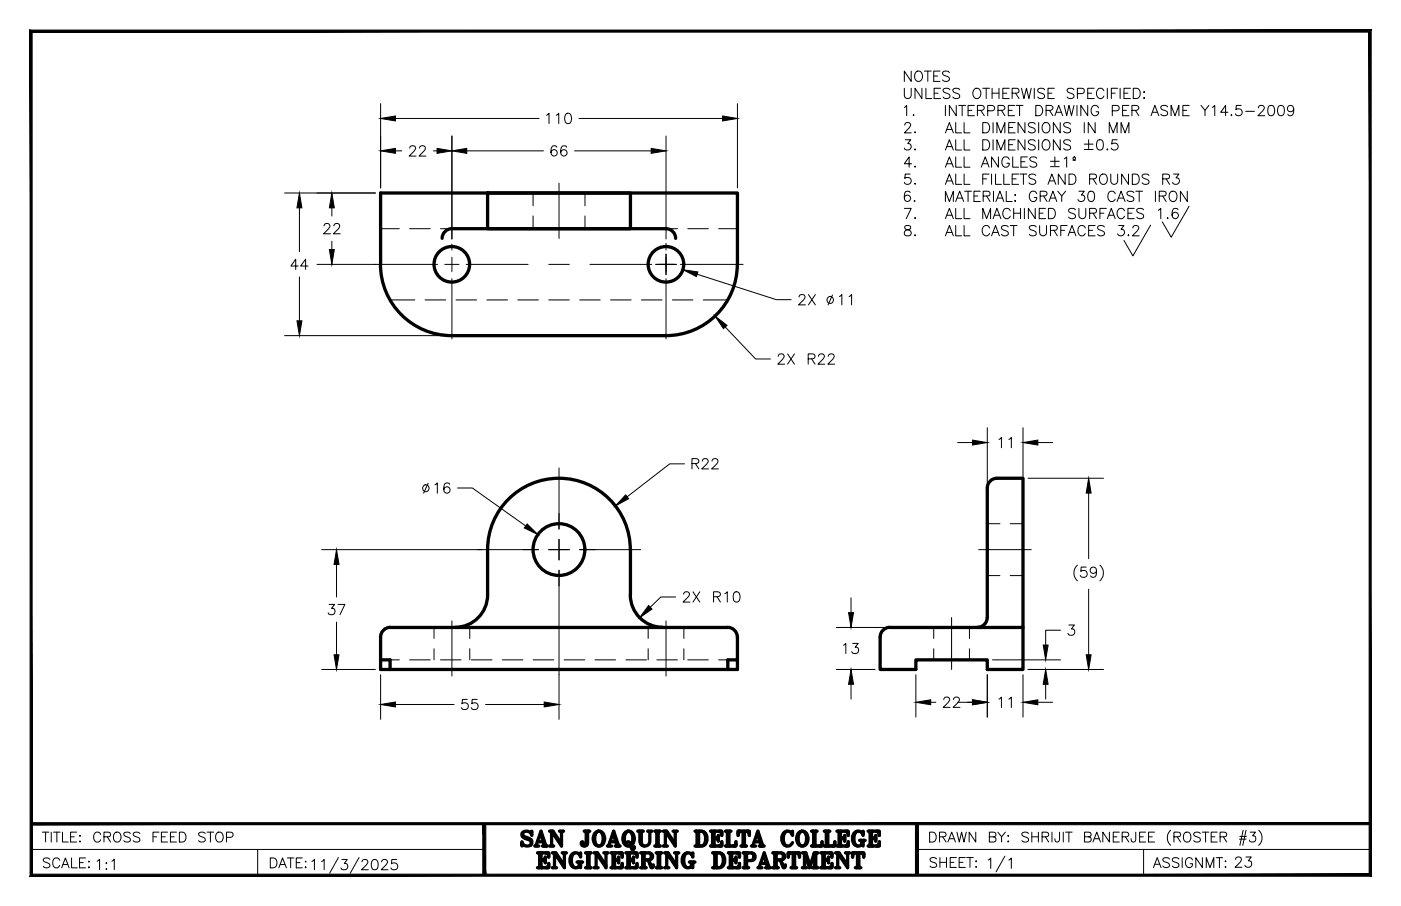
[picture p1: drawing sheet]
<svg xmlns="http://www.w3.org/2000/svg" width="432mm" height="279mm" viewBox="0 0 432 279" stroke-linecap="round" stroke-linejoin="round" font-family="sans-serif">
<defs><g id="words">
<text font-size="9.7" x="159.8" y="263.2">SAN JOAQUIN DELTA COLLEGE</text>
<text font-size="8.8" x="95.2" y="270.6">11/3/2025</text>
<text font-size="8.4" x="164.7" y="268.8">ENGINEERING DEPARTMENT</text>
<g font-size="6.6">
<text x="167.6" y="39.2">110</text>
<text x="169" y="49.4">66</text>
<text x="98.8" y="73.4">22</text>
<text x="88.9" y="84.3">44</text>
<text x="238.8" y="113.6">2X R22</text>
<text x="306.9" y="139.3">11</text>
<text x="212.4" y="145.7">R22</text>
<text x="100.2" y="190.9">37</text>
<text x="258.9" y="202.8">13</text>
<text x="141.5" y="220.1">55</text>
<text x="306.9" y="219.4">11</text>
<text x="12" y="261.1">TITLE: CROSS FEED STOP</text>
<text x="12.3" y="268.8">SCALE:</text>
<text x="28.9" y="269.5">1:1</text>
<text x="82.6" y="268.8">DATE:</text>
<text x="285.8" y="268.8">SHEET:</text>
<text x="354.5" y="268.8">ASSIGNMT:</text>
<text x="379.9" y="268.8">23</text>
</g>
</g></defs>
<!-- layer: HIDDEN -->
<g fill="none" stroke="#000" stroke-width=".31">
<path d="M164.3 59.5v4M180.3 59.5v4M117.3 70.5h5.8M126.2 70.5h6.4M135.8 70.5h6.3M145.3 70.5h6.3M154.8 70.5h6.4M164.3 66.6v3.9M164.3 70.5h6.4M173.9 70.5h6.3M180.3 66.6v3.9M183.4 70.5h6.3"/>
<path d="M192.9 70.5h6.4M202.4 70.5h6.4M212 70.5h6.3M221.5 70.5h5.8M120.2 92.5h7.6M131 92.5h6.4M140.5 92.5h6.4M150.1 92.5h6.3M159.6 92.5h6.3M169.1 92.5h6.4M178.6 92.5h6.4M188.2 92.5h6.3"/>
<path d="M197.7 92.5h6.3M207.2 92.5h6.4M216.7 92.5h7.6M304.3 161.5h3.9M304.3 177.5h3.9M311.4 161.5h3.9M311.4 177.5h3.9M133.8 193.5v3.4M144.8 193.5v3.4M199.8 193.5v3.4M210.8 193.5v3.4M287.8 193.5v3.4"/>
<path d="M298.8 193.5v3.4M117.3 203.5h5.8M126.2 203.5h6.4M133.8 200.1v3.4M135.8 203.5h6.3M144.8 200.1v3.4M145.3 203.5h6.3M154.8 203.5h6.4M164.3 203.5h6.4M173.9 203.5h6.3M183.4 203.5h6.3M192.9 203.5h6.4"/>
<path d="M199.8 200.1v3.4M202.4 203.5h6.4M210.8 200.1v3.4M212 203.5h6.3M221.5 203.5h5.8M287.8 200.1v3.4M298.8 200.1v3.4"/>
</g>
<!-- layer: VISIBLE -->
<g fill="none" stroke="#000" stroke-width="1">
<path d="M150.3 59.5h44v11h-44zM139.3 70.5a2.98 2.98 0 0 0-3 3M139.3 70.5h66a2.98 2.98 0 0 1 2.9 3M227.2 81.5a22 22 0 0 1-21.9 22h-66M227.3 81.5v-22h-110v22a21.9 21.9 0 0 0 22 22M305.4 148.1l1.9-.6h8v46h-14a2.98 2.98 0 0 0 2.9-3l.1-40a2.98 2.98 0 0 1 1.1-2.4zM194.3 169.5a22 22 0 0 0-22-22 22 22 0 0 0-22 22v14a10 10 0 0 1-10 10M194.3 169.5v14M194.3 183.5a10 10 0 0 0 10 10M227.2 196.4a2.92 2.92 0 0 0-2.9-2.9h-104a2.98 2.98 0 0 0-3 2.9v10.1h110v-10M274.3 193.5a2.98 2.98 0 0 0-3 3v10h11v-3h22v3h11v-13M274.3 193.5h27"/>
<path d="M117.3 203.5h2.9v3M227.3 203.5h-3v3"/>
<circle cx="139.3" cy="81.5" r="5.5"/>
<circle cx="205.3" cy="81.5" r="5.5"/>
<circle cx="172.3" cy="169.5" r="8"/>
</g>
<!-- layer: CENTERLINES -->
<path d="M172.3 56.5v17M143.7 81.5h19.1M169.1 81.5h6.4M181.8 81.5h19.1M301.6 169.5h16.2M139.3 191.5v17M205.3 191.5v17M293.3 190.5v16" fill="none" stroke="#000" stroke-width=".31"/>
<!-- layer: CENTERMARKS -->
<path d="M139.3 75.3v1.8M139.3 79.3v4.4M205.3 75v2.1M205.3 79.3v4.4M115.6 81.5h19.3M137.1 81.5h4.4M139.3 85.9v18.6M203.1 81.5h4.4M205.3 85.9v18.6M209.7 81.5h19.3" fill="none" stroke="#000" stroke-width=".31"/>
<!-- layer: DIMS -->
<g fill="none" stroke="#000" stroke-width=".31">
<path d="M117.3 32v26M121.9 36.5h44.3M178.4 36.5h44.3M227.3 32v26M87.7 59.5h28M121.9 46.5h1.9M126.3 45.7l.1-.4a1.01 1.01 0 0 1 1.7 .3l-.5 1-1.5 1.5h2.1M129.3 45.7l.2-.4a1.02 1.02 0 0 1 1.5 0 1.01 1.01 0 0 1-.4 1.3l-1.4 1.5h2.1M133.6 46.5h1.1M139.3 42v31.7M143.8 46.5h23.7M177.1 46.5h23.6"/>
<path d="M205.3 42v31.7M92.3 64.1v13.5M102.3 64.1v2.5M102.3 74.4v2.6M205.3 78.4v6.3M92.3 85.4v13.5M97.7 81.5h18M202.1 81.5h6.3M214.9 84.6l24.4 7.8h4.5M246.3 91.6l.1-.5a1.01 1.01 0 0 1 1.7 .3l-.4 1.1-1.6 1.5h2.1M249.2 90.8l2.1 3.2M251.3 90.8l-2.1 3.2"/>
<path d="M256.6 91l-1.4 3M258.7 91.4l.8-.6v3.2M261.7 91.4l.8-.6v3.2M87.7 103.5h50M223.5 100.8l9.4 9.9h4.5M295.1 136.5h4.6M304.3 131.9v17M315.3 131.9v17M319.9 136.5h4.5M132 149.1l-1.4 3M134.1 149.5l.7-.6v3.2M138.6 149.4a1 1 0 0 0-1.4-.3 2.42 2.42 0 0 0 0 2.8 .98 .98 0 0 0 1.5-.4 .98 .98 0 0 0-.7-1.3 .98 .98 0 0 0-1.2 .8"/>
<path d="M141 150.5h4.6l16.5 11.7M172.3 144.3v18.9M211 143h-4.6l-13.1 10.2M316.9 147.5h23.2M335.5 152.1v20.2M99.1 169.5h66.8M103.7 174.1v10M169.1 169.5h6.4M172.3 166.3v6.4M172.3 175.9v45.9M178.6 169.5h18.9M332.1 174.3a3.3 3.3 0 0 0 0 4.8"/>
<path d="M334.8 174.9h-1.6l-.1 1.3a1.12 1.12 0 0 1 1.7 0 1.12 1.12 0 0 1-.2 1.7 1.12 1.12 0 0 1-1.6-.4M337.9 175.9a.98 .98 0 0 1-1.3 .8 .98 .98 0 0 1-.4-1.5 .98 .98 0 0 1 1.6 .1 2.84 2.84 0 0 1-.3 2.6 .91 .91 0 0 1-1.4-.3M339 174.3a3.3 3.3 0 0 1 0 4.8M103.7 191.9v10M208.2 184.1h-4.5l-3.3 3.2M210.7 183.3l.6-.8 .9 .2a.7 .7 0 0 1 .1 1l-1.8 2h2.1M213.6 182.5l2.1 3.2M215.7 182.5l-2.1 3.2M219.9 184l1.8-.1a.72 .72 0 0 0 0-1.2l-1.8-.2v3.2M221 184l1 1.7M223.4 183.1l.8-.6v3.2M226.4 182.7a1.03 1.03 0 0 1 1.5 .4 2 2 0 0 1-.7 2.6h-.3a1.4 1.4 0 0 1-.9-1.8z"/>
<path d="M257.7 193.5h15.7M262.3 184.4v4.5M326.9 194.4h-4.6v4.5M329.4 192.7h1.7l-.9 1.3a1.01 1.01 0 0 1 1.1 1.1 1.01 1.01 0 0 1-1.4 .8l-.5-.1-.3-.5M335.5 181.7v20.2M99.1 206.5h16.6M117.3 208.1v13.7M121.9 217.3h18.1M149.6 217.3h18.1M257.7 206.5h12M262.3 211v4.6M282.3 208.1v13"/>
<path d="M286.9 216.6h1.5M290.9 215.7l.6-.7 .9 .1a.71 .71 0 0 1 .1 1.1l-1.8 1.9h2.1M293.9 215.7v-.1a1.01 1.01 0 0 1 1.2-.6l.5 .3a1.05 1.05 0 0 1-.3 1.4l-1.5 1.4h2.1M295.1 216.6h4.6M304.3 208.1v13M305.9 203.5h21M315.3 208.1v13M316.9 206.5h23.2M319.9 216.6h4.5M322.3 211v4.6"/>
<circle cx="255.9" cy="92.5" r="1.04"/>
<circle cx="131.3" cy="150.5" r="1.04"/>
</g>
<g fill="#000" stroke="#000" stroke-width=".31">
<path d="M117.3 36.5l4.6-.7v1.5zM222.7 35.8l4.6 .7-4.6 .8zM117.3 46.5l4.6-.7v1.5zM134.7 45.8l4.6 .7-4.6 .8zM139.3 46.5l4.5-.7v1.5zM200.7 45.8l4.6 .7-4.6 .8zM92.3 59.5l.7 4.6h-1.5zM102.3 59.5l.7 4.6h-1.5zM101.5 77h1.5l-.7 4.5zM91.5 98.9h1.5l-.7 4.6zM210.5 83.2l4.6 .7-.5 1.4zM220.4 97.5l3.7 2.8-1.1 1z"/>
<path d="M299.7 135.7l4.6 .8-4.6 .7zM315.3 136.5l4.6-.8v1.5zM192.8 152.6l1 1.2-4.1 2.2zM335.5 147.5l.8 4.6h-1.5zM103.7 169.5l.8 4.6h-1.5zM162.5 161.6l3.3 3.2-4.2-2zM199.9 186.7l1.1 1.1-3.9 2.7zM261.5 188.9h1.6l-.8 4.6zM321.5 198.9h1.5l-.7 4.6zM103 201.9h1.5l-.8 4.6zM117.3 217.3l4.6-.8v1.5zM167.7 216.5l4.6 .8-4.6 .7z"/>
<path d="M262.3 206.5l.8 4.5h-1.6zM282.3 216.6l4.6-.8v1.5zM299.7 215.8l4.6 .8-4.6 .7zM315.3 216.6l4.6-.8v1.5zM322.3 206.5l.7 4.5h-1.5zM334.8 201.9h1.5l-.8 4.6z"/>
</g>
<!-- layer: BORDER -->
<g fill="#000" stroke="#000" stroke-width=".31">
<path d="M9.6 253.7v.6l412.7-.6zM9.6 254.3l412.7-.6v.6z"/>
<path d="M148.8 254l.9 15.9v-15.9zM148.8 254l.9 15.9h-.9z"/>
<path d="M9.3 9.3v260.9l.6-.6zM9.3 9.3l.6 .6v259.7zM9.3 9.3l.6 .6 412.7-.6zM9.9 9.9l412.7-.6-.6 .6zM422.6 9.3l-.6 .6 .6 260.3zM422 9.9l.6 260.3-.6-.6zM9.3 270.2h413.3l-.6-.6zM9.3 270.2l.6-.6h412.1z"/>
<path d="M282.2 254v15.9h.9zM282.2 254h.9v15.9z"/>
</g>
<!-- layer: THIN -->
<path d="M9.6 262h139.7M79.4 262v7.9M282.6 262h139.7" fill="none" stroke="#000" stroke-width=".31"/>
<!-- layer: TEXT -->
<g fill="none" stroke="#000" stroke-width=".31">
<path d="M278.7 27.2v2.3a1.07 1.07 0 0 0 1.1 .9 1.07 1.07 0 0 0 1-.9v-2.3M278.7 33.1l.7-.6v3.2M278.8 38.6l.3-.7 .3-.1 1 .1a.71 .71 0 0 1 .1 1.1l-1.8 2h2.1M280.8 21.9v3.2l-2.1-3.2v3.2M281.4 35.5h.3l-.1 .2zM282.5 22.1a1.54 1.54 0 0 1 1.8 .6 1.54 1.54 0 0 1-.3 1.9 1.17 1.17 0 0 1-1.3 .5 1.17 1.17 0 0 1-.8-1.2 1.91 1.91 0 0 1 .6-1.8zM284.1 27.2v3.2l-2.1-3.2v3.2M284.9 21.9h2.1M285.4 27.2v3.2h1.8M286 21.9v3.2M287.8 23.5h1.2M287.9 28.7h1.2"/>
<path d="M289.7 21.9h-1.9v3.2h1.9M289.9 27.2h-2v3.2h2M291.4 32.5v3.2M291.8 39.9h1.6M292.6 22.4a1.19 1.19 0 0 0-1.1-.5 1.19 1.19 0 0 0-1 .8l.3 .4 1.2 .5a.79 .79 0 0 1 .3 1.3 1.42 1.42 0 0 1-1.8-.3M292.8 27.7a1.18 1.18 0 0 0-1.2-.5 1.18 1.18 0 0 0-.9 .8l.6 .6a1.77 1.77 0 0 1 1.5 .9v.4a1.37 1.37 0 0 1-2.1 0M294.6 37.8v3.2h1.8M294.7 32.5v3.2l-2.1-3.2v3.2M295.5 32.5h2.1M295.8 27.7a1.19 1.19 0 0 0-1.2-.5 1.19 1.19 0 0 0-.9 .8l.3 .4 1.2 .5a.79 .79 0 0 1 .3 1.3 1.42 1.42 0 0 1-1.8-.3M296.5 32.5v3.2M297.1 37.8v3.2h1.9"/>
<path d="M298.4 34h1.2M300.3 32.5h-1.9v3.2h1.9M300.5 27.3a1.53 1.53 0 0 1 1.8 .7 1.53 1.53 0 0 1-.3 1.9 1.17 1.17 0 0 1-1.4 .4 1.17 1.17 0 0 1-.8-1.1 2.04 2.04 0 0 1 .7-1.9zM301.2 34h1.4a.79 .79 0 0 0 .6-1.2l-.6-.3h-1.4v3.2M302.3 34l1.1 1.7M302.9 37.8h1.1a1.69 1.69 0 0 1 1.1 1.6 1.69 1.69 0 0 1-1.1 1.6h-1.1zM302.9 27.2h2.1M304 27.2v3.2M304.4 34.2h1.4a.83 .83 0 0 0 .8-.9 .83 .83 0 0 0-.8-.8h-1.4v3.2M305.8 28.7h2.1M305.8 27.2v3.2M306.1 37.8v3.2"/>
<path d="M307.6 34h1.3a.79 .79 0 0 0 .6-1.2l-.6-.3h-1.3v3.2M307.9 27.2v3.2M308.7 34l1 1.7M309.1 28.7h1.2M310.8 34h1.2M310.9 39.3h1.2M311.1 27.2h-2v3.2h2M312 28.7l1.8-.1 .3-.5-.2-.6-.6-.3h-1.3v3.2M312.7 32.5h-1.9v3.2h1.9M312.9 37.8h-2v3.2h2M313 28.7l1.1 1.7M313.2 32.5h2.1"/>
<path d="M314.2 32.5v3.2M314.8 27.2l.8 3.2 .8-3.2 .7 3.2 .7-3.2M315.9 37.8v3.2l-2.1-3.2v3.2M318.8 27.2v3.2M319.1 38.3a1.19 1.19 0 0 0-1.2-.5 1.19 1.19 0 0 0-1 .8l.3 .4 1.3 .5a.79 .79 0 0 1 .3 1.3 1.42 1.42 0 0 1-1.9-.3M319.2 32.5h1.1a1.69 1.69 0 0 1 1.1 1.6 1.69 1.69 0 0 1-1.1 1.6h-1.1zM320.1 37.8v3.2M321.8 37.9a1.54 1.54 0 0 1 1.8 .7 1.54 1.54 0 0 1-.3 1.9l-.3 .3a1.44 1.44 0 0 1-1.7-.5 1.44 1.44 0 0 1 .1-1.7zM321.9 27.7a1.19 1.19 0 0 0-1.1-.5 1.19 1.19 0 0 0-1 .8l.3 .4 1.3 .5a.79 .79 0 0 1 .2 1.3 1.42 1.42 0 0 1-1.8-.3M322.4 34h1.4a.79 .79 0 0 0 .6-1.2l-.6-.3h-1.4v3.2M323 28.7h1.2M323.5 34l1 1.7"/>
<path d="M325 27.2h-2v3.2h2M325.1 35.7l1.2-3.2 1.2 3.2M325.6 34.6h1.5M326.8 37.8v3.2l-2.1-3.2v3.2M328 32.5l.8 3.2 .7-3.2 .7 3.2 .8-3.2M329.9 38.3a1.19 1.19 0 0 0-1.1-.5 1.19 1.19 0 0 0-1 .8l.3 .4 1.3 .5a.82 .82 0 0 1 .5 1 1.37 1.37 0 0 1-2.1 0M331 27.7a1.19 1.19 0 0 0-1.1-.5 1.19 1.19 0 0 0-1 .8l.3 .4 1.2 .5a.82 .82 0 0 1 .6 1 1.37 1.37 0 0 1-2.1 0M331.9 32.5v3.2M332.1 28.9l1.8-.2a.85 .85 0 0 0 .3-.9 .85 .85 0 0 0-.8-.6h-1.3v3.2M334.2 37.8v3.2M335.2 32.5v3.2l-2.1-3.2v3.2M335.2 28.7h1.3"/>
<path d="M337.2 27.2h-2v3.2h2M337.5 37.8v3.2l-2.1-3.2v3.2M338.6 33.3a1.18 1.18 0 0 0-1.3-.8 1.18 1.18 0 0 0-1 1.2 1.39 1.39 0 0 0 .3 1.5 1.39 1.39 0 0 0 1.5 .3l.5-.6v-.4h-.8M340.2 28a1.18 1.18 0 0 0-1.3-.8 1.18 1.18 0 0 0-1 1.2 1.41 1.41 0 0 0 .4 1.5 1.41 1.41 0 0 0 1.5 .3l.4-.6M341.3 27.2v3.2M342.5 28.7h1.2M342.8 34.2h1.4a.83 .83 0 0 0 .8-.9 .83 .83 0 0 0-.8-.8h-1.4v3.2M344.5 27.2h-2v3.2M345.2 27.2v3.2M346 34h1.2M346.4 28.7h1.2M347.9 32.5h-1.9v3.2h1.9"/>
<path d="M348.4 27.2h-2v3.2h2M348.9 34h1.3a.79 .79 0 0 0 .6-1.2l-.6-.3h-1.3v3.2M349.3 27.2h1.1a1.69 1.69 0 0 1 1.1 1.6 1.69 1.69 0 0 1-1.1 1.6h-1.1zM349.9 34l1.1 1.7M352.5 28.4h.3l-.2 .2zM352.5 30.2h.3l-.2 .2zM354.8 35.7l1.1-3.2 1.3 3.2M355.2 34.6h1.5M359.9 33a1.19 1.19 0 0 0-1.2-.5 1.19 1.19 0 0 0-.9 .8l.3 .4 1.2 .5a.82 .82 0 0 1 .6 1 1.37 1.37 0 0 1-2.1 0M360.9 35.7v-3.2l1.3 3.2 1.1-3.2v3.2M364.6 34h1.2M366.5 32.5h-1.9v3.2h1.9"/>
<path d="M370.2 32.5l1.2 1.5v1.7M372.6 32.5l-1.2 1.5M373.6 33.1l.8-.6v3.2M378.5 34.6h-2.3l1.5-2.1v3.2M379.5 35.4l.2 .1-.2 .2zM382.6 32.5h-1.6l-.1 1.4a1.12 1.12 0 0 1 1.7 0 1.12 1.12 0 0 1-.2 1.6 1.12 1.12 0 0 1-1.7-.4M383.9 34.3h2.7M387.9 33.3l.1-.5a1.01 1.01 0 0 1 1.7 .3l-.5 1.1-1.5 1.5h2.1M391.2 32.6a1.08 1.08 0 0 1 1.5 .5 2 2 0 0 1-.8 2.6h-.3a1.4 1.4 0 0 1-.9-1.8zM394.2 32.6a1.08 1.08 0 0 1 1.5 .5 2.65 2.65 0 0 1-.3 2.4 .99 .99 0 0 1-1.5-.4 2.58 2.58 0 0 1 .3-2.5zM398.7 33.6a.97 .97 0 0 1-1.3 .8 .97 .97 0 0 1-.4-1.5 .97 .97 0 0 1 1.6 .1 2.16 2.16 0 0 1-.8 2.7l-.7-.2-.2-.3M279 43.1h1.7l-.9 1.2a1.07 1.07 0 0 1 1 1.5 1.07 1.07 0 0 1-1.8 .3l-.3-.4"/>
<path d="M280.5 53.7h-1.5l-.2 1.3a1.12 1.12 0 0 1 1.8 0 1.12 1.12 0 0 1-.2 1.7 1.12 1.12 0 0 1-1.7-.5M280.5 59.4a.92 .92 0 0 0-.9-.4 .92 .92 0 0 0-.8 .6 2.41 2.41 0 0 0 .3 2.4 .98 .98 0 0 0 1.5-.4 .98 .98 0 0 0-.7-1.4 .98 .98 0 0 0-1.2 .9M281 50.5h-2.3l1.5-2.1v3.2M281.9 40.8h.3l-.2 .2zM281.9 51.4h.3l-.2 .2zM281.9 56.7h.3l-.2 .2zM282 46l.2 .1-.2 .2zM291.4 41l1.2-3.2 1.2 3.2M291.4 46.3l1.2-3.2 1.2 3.2M291.4 51.6l1.2-3.2 1.2 3.2M291.4 56.9l1.2-3.2 1.2 3.2M291.8 45.2h1.6"/>
<path d="M291.8 50.5h1.6M291.8 55.8h1.6M294.6 43.1v3.2h1.8M294.6 48.4v3.2h1.8M294.6 53.7v3.2h1.8M297.1 43.1v3.2h1.9M297.1 48.4v3.2h1.9M297.1 53.7v3.2h1.9M297.3 59h2.1M298.4 59v3.1M302.1 59h-1.9v3.1h1.9M302.4 51.6l1.3-3.2 1.1 3.2"/>
<path d="M302.9 43.1h1.1a1.69 1.69 0 0 1 1.1 1.6 1.69 1.69 0 0 1-1.1 1.6h-1.1zM302.9 50.5h1.5M302.9 55.2h1.2M304.8 53.7h-1.9v3.2M305.6 53.7v3.2M306.1 43.1v3.2M306.2 59v3.1M306.8 53.7v3.2h1.9M307.3 41v-3.2l1.2 3.2 1.2-3.2v3.2M307.3 46.3v-3.2l1.2 3.2 1.2-3.2v3.2M307.7 48.4v3.2l-2.1-3.2v3.2M309.4 53.7v3.2h1.8"/>
<path d="M310.1 59v3.1h1.9M310.9 44.6h1.2M311.1 49.1a1.18 1.18 0 0 0-1.4-.7 1.18 1.18 0 0 0-.9 1.2 1.39 1.39 0 0 0 .3 1.5 1.39 1.39 0 0 0 1.5 .3l.5-.6v-.5h-.8M312 55.2h1.2M312.1 48.4v3.2h1.8M312.9 43.1h-2v3.2h2M313.9 53.7h-1.9v3.2h1.9M314.4 53.7h2.1M314.7 49.9h1.2M315.4 53.7v3.2M315.9 43.1v3.2l-2.1-3.2v3.2M316.7 48.4h-2v3.2h2"/>
<path d="M319.1 43.6a1.19 1.19 0 0 0-1.2-.6 1.19 1.19 0 0 0-1 .9l.3 .4 1.3 .4a.79 .79 0 0 1 .3 1.4 1.42 1.42 0 0 1-1.9-.3M319.2 54.1a1.2 1.2 0 0 0-1.1-.5 1.2 1.2 0 0 0-1 .8l.6 .6a1.77 1.77 0 0 1 1.5 .9v.5a1.37 1.37 0 0 1-2.1 0M319.5 48.8a1.21 1.21 0 0 0-2.1 .3l.3 .5 1.2 .4a.77 .77 0 0 1 .6 .6 .77 .77 0 0 1-.3 .8 1.42 1.42 0 0 1-1.8-.3M319.5 59.7a1.18 1.18 0 0 0-1.3-.7 1.18 1.18 0 0 0-1 1.2 1.39 1.39 0 0 0 .3 1.5 1.39 1.39 0 0 0 1.6 .3l.4-.6v-.5h-.7M320.1 43.1v3.2M321.8 43.2a1.54 1.54 0 0 1 1.8 .7 1.54 1.54 0 0 1-.3 1.9l-.3 .3a1.44 1.44 0 0 1-1.7-.5 1.44 1.44 0 0 1 .1-1.7zM323 56.9l1.2-3.2 1.2 3.2M323.5 55.8h1.5M323.8 49.7h2.7M323.8 51.4h2.7M325.1 48.4v2.7M326 59l1.2 1.5v1.6"/>
<path d="M326.8 43.1v3.2l-2.1-3.2v3.2M328 49l.8-.6v3.2M328.3 53.7v3.2l-2.1-3.2v3.2M328.4 59l-1.2 1.5M329.5 53.7h1a1.69 1.69 0 0 1 1.1 1.6 1.69 1.69 0 0 1-1.1 1.6h-1zM329.9 43.6a1.19 1.19 0 0 0-1.1-.6 1.19 1.19 0 0 0-1 .9l.3 .4 1.3 .4a.82 .82 0 0 1 .5 1.1 1.37 1.37 0 0 1-2.1 0M330.7 49.4h.8M332.5 59h1.7l-.9 1.2a1.07 1.07 0 0 1 1 1.4 1.07 1.07 0 0 1-1.8 .4l-.3-.5M334.2 44.5h2.7M334.2 46.1h2.7M335.5 43.1v2.7M335.7 59.1a1.08 1.08 0 0 1 1.5 .5 2.13 2.13 0 0 1-.7 2.5h-.3a2.02 2.02 0 0 1-.5-3z"/>
<path d="M335.8 55.2l1.9-.2 .2-.4-.1-.6-.6-.3h-1.4v3.2M336.9 55.2l1 1.7M338.4 43.2a1.08 1.08 0 0 1 1.5 .5 2.82 2.82 0 0 1-.3 2.4 1.03 1.03 0 0 1-1.5-.4 2.58 2.58 0 0 1 .3-2.5zM339.2 54.1a1.18 1.18 0 0 1 1.3-.4 1.18 1.18 0 0 1 .8 1.2 1.39 1.39 0 0 1-.3 1.5 1.39 1.39 0 0 1-1.5 .3 2.01 2.01 0 0 1-.3-2.6zM341.1 46.1h.4l-.2 .2zM341.9 41v-3.2l1.2 3.2 1.2-3.2v3.2M342.3 53.7v2.2a1.07 1.07 0 0 0 1.1 1 1.07 1.07 0 0 0 1.1-1v-2.2M343.7 59.7a1.15 1.15 0 0 0-1.3-.7 1.15 1.15 0 0 0-.9 1.2 1.38 1.38 0 0 0 .2 1.5 1.38 1.38 0 0 0 1.5 .3l.5-.6M344.3 43.1h-1.5l-.2 1.4a1.13 1.13 0 0 1 1.7-.1 1.13 1.13 0 0 1-.1 1.7 1.13 1.13 0 0 1-1.7-.4M345.5 41v-3.2l1.3 3.2 1.1-3.2v3.2M347.8 53.7v3.2l-2.1-3.2v3.2M349 53.7h1.1a1.69 1.69 0 0 1 1.1 1.6 1.69 1.69 0 0 1-1.1 1.6h-1.1z"/>
<path d="M349.5 59.4a1.21 1.21 0 0 0-2.2 .3l.3 .5 1.3 .4a.79 .79 0 0 1 .3 1.4 1.42 1.42 0 0 1-1.9-.3M350.1 59h2.1M351.1 59v3.1M354.1 54.1a1.21 1.21 0 0 0-2.1 .3 2.23 2.23 0 0 0 1.8 1.1l.3 .9a1.36 1.36 0 0 1-2.1 0M356.1 59v3.1M358.4 55.2l1.8-.2 .3-.4-.2-.6-.6-.3h-1.3v3.2M359.4 55.2l1.1 1.7M360.6 59.4a1.18 1.18 0 0 1 1.4-.4 1.18 1.18 0 0 1 .8 1.2 1.39 1.39 0 0 1-.3 1.5 1.39 1.39 0 0 1-1.6 .3 2.01 2.01 0 0 1-.3-2.6zM361.7 53.7h1.6l-.8 1.2a1.07 1.07 0 0 1 .9 1.4 1.07 1.07 0 0 1-1.7 .4l-.3-.5M365.9 59v3.1l-2.1-3.1v3.1M278.7 64.3h2.1l-1.5 3.1M279 69.7a.62 .62 0 0 0 .3 1 1.32 1.32 0 0 1 1.5 1.4 1.1 1.1 0 0 1-1.2 .7 1.1 1.1 0 0 1-.9-1.1 1.34 1.34 0 0 1 1.5-1 .62 .62 0 0 0 .3-1z"/>
<path d="M281.7 62h.3l-.1 .1zM281.9 67.3h.3l-.2 .1zM281.9 72.6h.3l-.2 .1zM291.4 62.1v-3.1l1.2 3.1 1.2-3.1v3.1M291.4 67.4l1.2-3.1 1.2 3.1M291.4 72.7l1.2-3.1 1.2 3.1M291.8 66.4h1.6M291.8 71.7h1.6M294.6 62.1l1.2-3.1 1.2 3.1M294.6 64.3v3.1h1.8M294.6 69.6v3.1h1.8M295 61.1h1.5"/>
<path d="M297.1 64.3v3.1h1.9M297.1 69.6v3.1h1.9M300.2 60.5h1.2M302.9 67.4v-3.1l1.2 3.1 1.2-3.1v3.1M303 60.5l1.8-.2 .3-.4-.1-.6-.6-.3h-1.4v3.1M304.1 60.5l1 1.6M305 70.3a1.18 1.18 0 0 0-1.3-.8 1.18 1.18 0 0 0-1 1.2 1.39 1.39 0 0 0 .3 1.6 1.39 1.39 0 0 0 1.5 .3l.5-.6M305.6 72.7l1.2-3.1 1.2 3.1M306.1 67.4l1.2-3.1 1.2 3.1M306.1 71.7h1.5M306.5 66.4h1.5M307 62.1l1.2-3.1 1.2 3.1"/>
<path d="M307.4 61.1h1.5M310.8 70a1.2 1.2 0 0 0-1.2-.5 1.2 1.2 0 0 0-.9 .8l.5 .6a1.77 1.77 0 0 1 1.6 .9v.5a1.37 1.37 0 0 1-2.1 0M311.4 65a1.18 1.18 0 0 0-1.4-.7 1.18 1.18 0 0 0-.9 1.1 1.39 1.39 0 0 0 .3 1.6 1.39 1.39 0 0 0 1.5 .3l.5-.6M311.4 69.6h2.1M312.4 64.3v3.1M312.4 69.6v3.1M312.4 65.7h2.1M312.7 60.2h.3l-.1 .1zM312.7 62h.3l-.1 .1zM314.5 64.3v3.1M315.7 64.3v3.1M319.1 64.3v3.1l-2.2-3.1v3.1"/>
<path d="M319.4 70a1.21 1.21 0 0 0-2.2 .3l.3 .4 1.3 .5a.82 .82 0 0 1 .6 1.1 1.37 1.37 0 0 1-2.2 0M320.3 65.7h1.2M320.4 69.6v2.2a1.07 1.07 0 0 0 1.1 .9 1.07 1.07 0 0 0 1-.9v-2.2M320.6 60.5l1.8-.2a.76 .76 0 0 0 0-1.2l-1.8-.1v3.1M321.6 60.5l1.1 1.6M322.2 64.3h-1.9v3.1h1.9M323.1 64.3h1.1a1.69 1.69 0 0 1 1.1 1.5 1.69 1.69 0 0 1-1.1 1.6h-1.1zM323.3 62.1l1.2-3.1 1.2 3.1M323.8 71l1.8-.1a.76 .76 0 0 0 0-1.2l-1.8-.1v3.1M323.8 61.1h1.4M324.8 71l1.1 1.7M326.9 71h1.2"/>
<path d="M328.9 69.6h-2v3.1M329.2 72.7l1.2-3.1 1.2 3.1M329.6 71.7h1.6M331.5 64.7a1.21 1.21 0 0 0-2.1 .3l.2 .4 1.3 .5a.79 .79 0 0 1 .3 1.4 1.42 1.42 0 0 1-1.8-.3M332.5 64.3v2.2a1.07 1.07 0 0 0 1.1 1 1.07 1.07 0 0 0 1-1v-2.2M334.5 70.3a1.15 1.15 0 0 0-1.3-.8 1.15 1.15 0 0 0-1 1.2 1.39 1.39 0 0 0 .3 1.6 1.39 1.39 0 0 0 1.6 .3l.4-.6M335.5 71h1.3M335.8 65.7l1.9-.1 .2-.4-.1-.6-.6-.3h-1.4v3.1M336.9 65.7l1 1.7M337.5 69.6h-2v3.1h2M339 65.7h1.2M340.4 70a1.2 1.2 0 0 0-1.2-.5 1.2 1.2 0 0 0-.9 .8l.6 .6a1.77 1.77 0 0 1 1.5 .9v.5a1.37 1.37 0 0 1-2.1 0"/>
<path d="M341 64.3h-2v3.1M341.3 67.4l1.2-3.1 1.2 3.1M341.8 66.4h1.4M344.3 62.1l1.2-3.1 1.3 3.1M344.8 69.6h1.6l-.9 1.1a1.05 1.05 0 0 1 .8 1.7 1.05 1.05 0 0 1-1.8-.3M344.8 61.1h1.5M346.6 65a1.18 1.18 0 0 0-1.3-.7 1.18 1.18 0 0 0-1 1.1 1.41 1.41 0 0 0 .3 1.6 1.41 1.41 0 0 0 1.5 .3l.5-.6M347.6 72.6h.3l-.1 .1zM347.6 65.7h1.3M349.2 70.3l.1-.4a1.01 1.01 0 0 1 1.7 .2l-.5 1.1-1.5 1.5h2.1M349.6 64.3h-2v3.1h2M352.5 64.7a1.21 1.21 0 0 0-2.1 .3l.2 .4 1.3 .5a.82 .82 0 0 1 .6 1.1 1.37 1.37 0 0 1-2.1 0"/>
<path d="M357 64.9l.8-.6v3.1M357.3 60.5l1.8-.2 .3-.4-.1-.6-.6-.3h-1.4v3.1M358.4 60.5l1 1.6M359.7 67.3h.3l-.1 .1zM363.1 64.7a.92 .92 0 0 0-.9-.5 .92 .92 0 0 0-.8 .7 1.82 1.82 0 0 0 .8 2.5 .99 .99 0 0 0 1-.9 .99 .99 0 0 0-.9-1 .99 .99 0 0 0-1.1 .9M286.5 256.6h1a1.62 1.62 0 0 1 1.1 1.5 1.62 1.62 0 0 1-1.1 1.6h-1zM289.6 258.1l1.7-.2a.71 .71 0 0 0 0-1.1l-1.7-.2v3.1M290.6 258.1l1 1.6M292.1 259.7l1.2-3.1 1.2 3.1M292.6 258.7h1.4M294.9 256.6l.8 3.1 .7-3.1 .7 3.1 .7-3.1M300.7 256.6v3.1l-2-3.1v3.1"/>
<path d="M304.9 258.1l1.8-.2 .3-.4-.2-.6-.6-.3h-1.3v3.1h1.3a.81 .81 0 0 0 .8-.8 .81 .81 0 0 0-.8-.8M307.6 256.6l1.1 1.5v1.6M309.9 256.6l-1.2 1.5M310.6 257.8h.3l-.2 .1zM310.7 259.4l.2 .1-.2 .2zM317 257a1.15 1.15 0 0 0-2 .3l.5 .6 1.2 .5 .3 .8a1.36 1.36 0 0 1-2 0M318 256.6v3.1M318 258.1h2M320 256.6v3.1M321.2 258.1l1.7-.2 .3-.4-.1-.6-.6-.3h-1.3v3.1M322.2 258.1l1 1.6M324.2 256.6v3.1"/>
<path d="M326.6 256.6v2.4l-.3 .5-.6 .2a.82 .82 0 0 1-.6-1M327.7 256.6v3.1M328.4 256.6h2.1M329.4 256.6v3.1M334.3 258.1l1.7-.2a.71 .71 0 0 0 0-1.1l-1.7-.2v3.1h1.2a.8 .8 0 0 0 .7-.5 .8 .8 0 0 0-.1-.8l-.6-.3M336.8 259.7l1.2-3.1 1.2 3.1M337.3 258.7h1.5M341.9 256.6v3.1l-2-3.1v3.1M343.1 258.1h1.2M345 256.6h-1.9v3.1h1.9M345.9 258.1l1.7-.2a.71 .71 0 0 0 0-1.1l-1.7-.2v3.1M346.9 258.1l1 1.6"/>
<path d="M350.1 256.6v2.4l-.3 .5-.6 .2a.8 .8 0 0 1-.6-1M351.2 258.1h1.2M353.1 256.6h-1.9v3.1h1.9M354 258.1h1.1M355.9 256.6h-1.9v3.1h1.9M360.8 256a3.1 3.1 0 0 0 0 4.7M361.8 258.1l1.8-.2 .3-.4-.2-.6-.6-.3h-1.3v3.1M362.8 258.1l1.1 1.6M365.3 256.8a1.41 1.41 0 0 1 1.6 .4 1.41 1.41 0 0 1 0 1.8 1.11 1.11 0 0 1-1.3 .7 1.11 1.11 0 0 1-.9-1.2 1.89 1.89 0 0 1 .6-1.7zM370 257a1.15 1.15 0 0 0-2.1 .3 1.87 1.87 0 0 0 1.8 1.1l.3 .8a1.36 1.36 0 0 1-2.1 0M370.5 256.6h2.1M371.6 256.6v3.1"/>
<path d="M373.3 258.1h1.1M375.2 256.6h-1.9v3.1h1.9M376 258.1l1.8-.2 .3-.4-.1-.6-.6-.3h-1.4v3.1M377.1 258.1l1 1.6M382 258.8h2M382.1 257.9h2.1M383.2 256l-1.1 4.7M384 256l-1 4.7M385.3 256.6h1.6l-.8 1.2a1.01 1.01 0 0 1 .7 1.6 1.01 1.01 0 0 1-1.7-.3M387.9 256a3.1 3.1 0 0 1 0 4.7M304.6 265.2l.8-.6v3.2M309.7 264l-2.7 4.9"/>
<path d="M310.9 265.2l.8-.6v3.2"/>
<circle cx="331.1" cy="48.8" r=".42"/>
</g>
<!-- layer: dimensons -->
<path d="M354.6 69.4l-5.4 9.5-2.8-4.7M366.5 63.6l-5.5 9.6-2.8-4.8" fill="none" stroke="#000" stroke-width=".31"/>
<use href="#words"/>
</svg>
